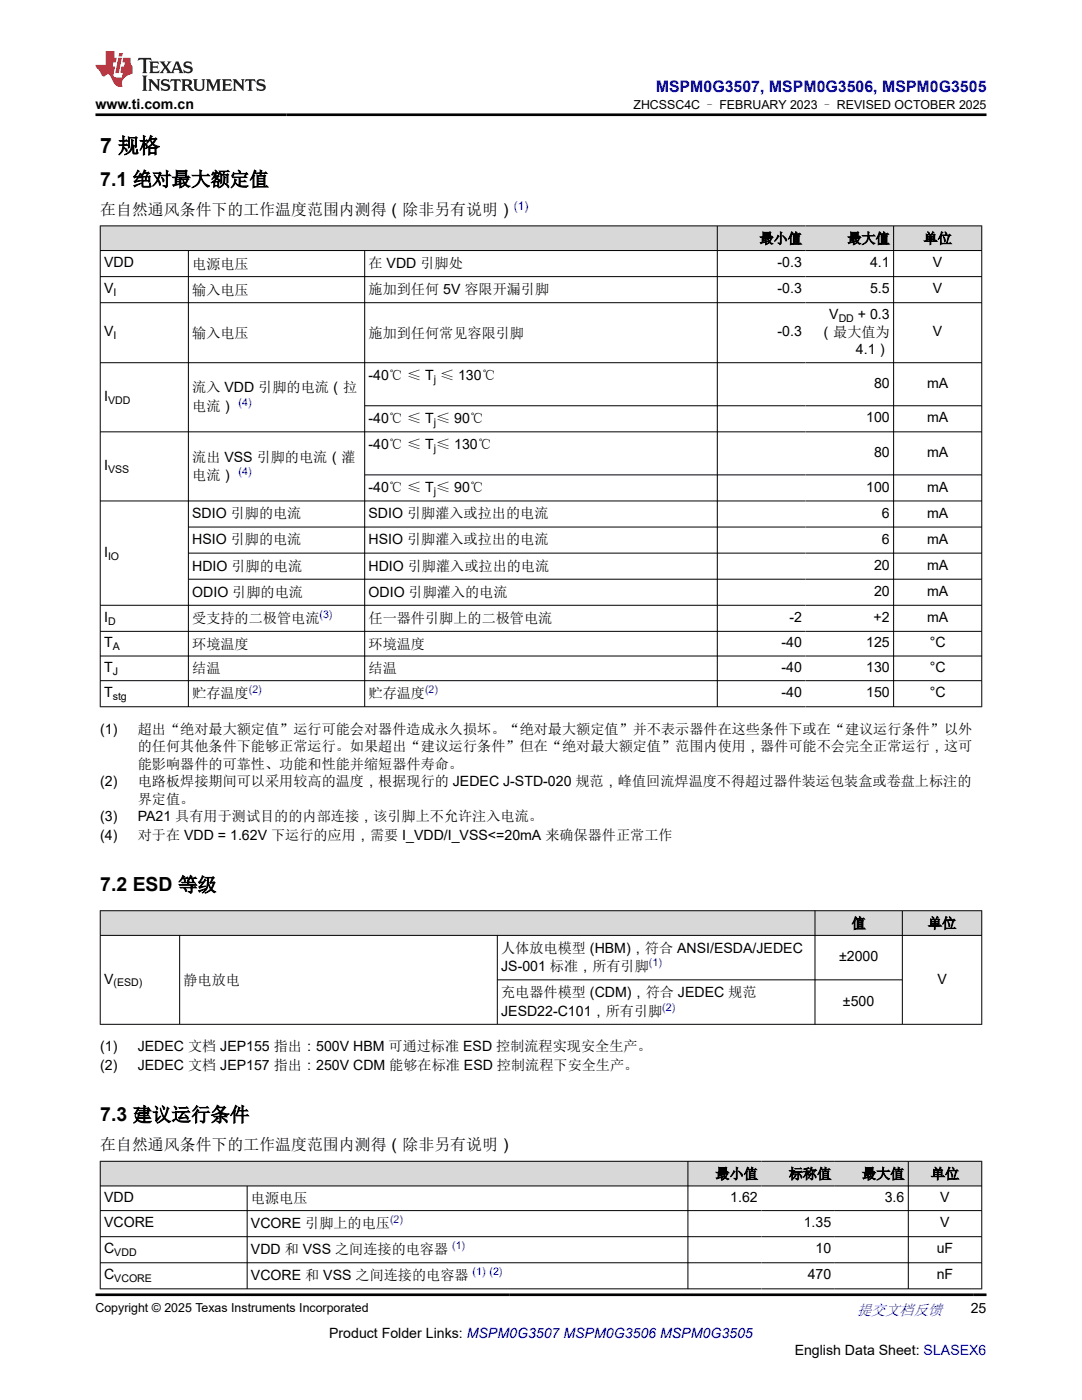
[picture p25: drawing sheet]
<svg xmlns="http://www.w3.org/2000/svg" width="216mm" height="279mm" viewBox="0 0 216 279" stroke-linecap="round" stroke-linejoin="round" font-family="sans-serif">
<defs><g id="words">
<text font-size="4.2" x="20" y="30.5">7 规格</text>
<g font-size="3.9">
<text x="20" y="37.1">7.1 绝对最大额定值</text>
<text x="20" y="177.9">7.2 ESD 等级</text>
<text x="20" y="223.8">7.3 建议运行条件</text>
</g>
<text font-size="3.2" fill="#00f" x="130.9" y="18.3">MSPM0G3507, MSPM0G3506, MSPM0G3505</text>
<g font-size="3.2">
<text x="20" y="42.9">在自然通风条件下的工作温度范围内测得（除非另有说明）</text>
<text x="20" y="229.6">在自然通风条件下的工作温度范围内测得（除非另有说明）</text>
</g>
<text font-size="3" fill="#00f" x="171" y="262.4">提交文档反馈</text>
<g font-size="2.8">
<text x="19.1" y="21.7">www.ti.com.cn</text>
<text x="20.8" y="53.3">VDD</text>
<text x="38.4" y="53.6">电源电压</text>
<text x="73.5" y="53.5">在 VDD 引脚处</text>
<text x="151.5" y="48.6">最小值</text>
<text x="155.2" y="53.3">-0.3</text>
<text x="169.1" y="48.6">最大值</text>
<text x="173.6" y="53.3">4.1</text>
<text x="184.3" y="48.6">单位</text>
<text x="186.2" y="53.3">V</text>
<text x="20.8" y="58.5">V</text>
<text x="38.4" y="58.8">输入电压</text>
<text x="73.5" y="58.7">施加到任何 5V 容限开漏引脚</text>
<text x="155.2" y="58.5">-0.3</text>
<text x="173.6" y="58.5">5.5</text>
<text x="186.2" y="58.5">V</text>
<text x="165.5" y="63.6">V</text>
<text x="171.2" y="63.6">+ 0.3</text>
<text x="20.8" y="67.1">V</text>
<text x="38.4" y="67.4">输入电压</text>
<text x="73.5" y="67.4">施加到任何常见容限引脚</text>
<text x="155.2" y="67.1">-0.3</text>
<text x="163.4" y="67.3">（最大值为</text>
<text x="170.8" y="70.7">4.1）</text>
<text x="186.2" y="67.1">V</text>
<text x="73.5" y="75.9">-40℃ ≤ T ≤ 130℃</text>
<text x="174.4" y="77.4">80</text>
<text x="185" y="77.4">mA</text>
<text x="20.8" y="80">I</text>
<text x="38.4" y="78.3">流入 VDD 引脚的电流（拉</text>
<text x="38.4" y="82">电流）</text>
<text x="73.5" y="84.5">-40℃ ≤ T≤ 90℃</text>
<text x="73.5" y="89.7">-40℃ ≤ T≤ 130℃</text>
<text x="172.8" y="84.3">100</text>
<text x="185" y="84.3">mA</text>
<text x="20.8" y="93.8">I</text>
<text x="38.4" y="92.1">流出 VSS 引脚的电流（灌</text>
<text x="38.4" y="95.8">电流）</text>
<text x="174.4" y="91.2">80</text>
<text x="185" y="91.2">mA</text>
<text x="73.5" y="98.2">-40℃ ≤ T≤ 90℃</text>
<text x="172.8" y="98.1">100</text>
<text x="185" y="98.1">mA</text>
<text x="38.4" y="103.5">SDIO 引脚的电流</text>
<text x="73.5" y="103.5">SDIO 引脚灌入或拉出的电流</text>
<text x="176" y="103.3">6</text>
<text x="185" y="103.3">mA</text>
<text x="20.8" y="111.1">I</text>
<text x="38.4" y="108.7">HSIO 引脚的电流</text>
<text x="38.4" y="113.9">HDIO 引脚的电流</text>
<text x="73.5" y="108.7">HSIO 引脚灌入或拉出的电流</text>
<text x="73.5" y="113.9">HDIO 引脚灌入或拉出的电流</text>
<text x="174.4" y="113.7">20</text>
<text x="176" y="108.5">6</text>
<text x="185" y="108.5">mA</text>
<text x="185" y="113.7">mA</text>
<text x="38.4" y="119.1">ODIO 引脚的电流</text>
<text x="73.5" y="119.1">ODIO 引脚灌入的电流</text>
<text x="174.4" y="118.9">20</text>
<text x="185" y="118.9">mA</text>
<text x="20.8" y="124.1">I</text>
<text x="38.4" y="124.3">受支持的二极管电流</text>
<text x="73.5" y="124.4">任一器件引脚上的二极管电流</text>
<text x="157.5" y="124.1">-2</text>
<text x="174.3" y="124.1">+2</text>
<text x="185" y="124.1">mA</text>
<text x="20.8" y="129.2">T</text>
<text x="38.4" y="129.5">环境温度</text>
<text x="73.5" y="129.5">环境温度</text>
<text x="155.9" y="129.2">-40</text>
<text x="172.8" y="129.2">125</text>
<text x="185.5" y="129.2">°C</text>
<text x="20.8" y="134.1">T</text>
<text x="38.4" y="134.4">结温</text>
<text x="73.5" y="134.4">结温</text>
<text x="155.9" y="134.1">-40</text>
<text x="172.8" y="134.1">130</text>
<text x="185.5" y="134.1">°C</text>
<text x="20.8" y="139.2">T</text>
<text x="38.4" y="139.3">贮存温度</text>
<text x="73.5" y="139.3">贮存温度</text>
<text x="155.9" y="139.2">-40</text>
<text x="172.8" y="139.2">150</text>
<text x="185.5" y="139.2">°C</text>
<text x="20" y="146.4">(1)</text>
<text x="27.5" y="146.4">超出“绝对最大额定值”运行可能会对器件造成永久损坏。“绝对最大额定值”并不表示器件在这些条件下或在“建议运行条件”以外</text>
<text x="27.5" y="149.8">的任何其他条件下能够正常运行。如果超出“建议运行条件”但在“绝对最大额定值”范围内使用，器件可能不会完全正常运行，这可</text>
<text x="27.5" y="153.5">能影响器件的可靠性、功能和性能并缩短器件寿命。</text>
<text x="20" y="156.8">(2)</text>
<text x="27.5" y="156.8">电路板焊接期间可以采用较高的温度，根据现行的 JEDEC J-STD-020 规范，峰值回流焊温度不得超过器件装运包装盒或卷盘上标注的</text>
<text x="27.5" y="160.5">界定值。</text>
<text x="20" y="163.9">(3)</text>
<text x="20" y="167.6">(4)</text>
<text x="27.5" y="163.9">PA21 具有用于测试目的的内部连接，该引脚上不允许注入电流。</text>
<text x="27.5" y="167.6">对于在 VDD = 1.62V 下运行的应用，需要 I_VDD/I_VSS&lt;=20mA 来确保器件正常工作</text>
<text x="169.9" y="185.2">值</text>
<text x="185.2" y="185.2">单位</text>
<text x="100" y="190.2">人体放电模型 (HBM)，符合 ANSI/ESDA/JEDEC</text>
<text x="167.4" y="191.8">±2000</text>
<text x="20.8" y="196.3">V</text>
<text x="36.6" y="196.6">静电放电</text>
<text x="100" y="193.8">JS-001 标准，所有引脚</text>
<text x="187" y="196.3">V</text>
<text x="100" y="199">充电器件模型 (CDM)，符合 JEDEC 规范</text>
<text x="100" y="202.7">JESD22-C101，所有引脚</text>
<text x="168.2" y="200.7">±500</text>
<text x="20" y="209.8">(1)</text>
<text x="27.5" y="209.8">JEDEC 文档 JEP155 指出：500V HBM 可通过标准 ESD 控制流程实现安全生产。</text>
<text x="20" y="213.4">(2)</text>
<text x="27.5" y="213.4">JEDEC 文档 JEP157 指出：250V CDM 能够在标准 ESD 控制流程下安全生产。</text>
<text x="20.8" y="239.9">VDD</text>
<text x="142.8" y="235.2">最小值</text>
<text x="145.7" y="239.9">1.62</text>
<text x="157.4" y="235.2">标称值</text>
<text x="172" y="235.2">最大值</text>
<text x="176.6" y="239.9">3.6</text>
<text x="185.7" y="235.2">单位</text>
<text x="187.6" y="239.9">V</text>
<text x="20.8" y="244.9">VCORE</text>
<text x="50.1" y="240.2">电源电压</text>
<text x="50.1" y="245.1">VCORE 引脚上的电压</text>
<text x="160.4" y="244.9">1.35</text>
<text x="187.6" y="244.9">V</text>
<text x="20.8" y="250.1">C</text>
<text x="50.1" y="250.3">VDD 和 VSS 之间连接的电容器</text>
<text x="162.7" y="250.1">10</text>
<text x="186.9" y="250.1">uF</text>
<text x="20.8" y="255.3">C</text>
<text x="50.1" y="255.5">VCORE 和 VSS 之间连接的电容器</text>
<text x="161.2" y="255.3">470</text>
<text x="186.9" y="255.3">nF</text>
<text x="193.7" y="262.1">25</text>
<text x="65.7" y="266.9">Product Folder Links: MSPM0G3507 MSPM0G3506 MSPM0G3505</text>
<text x="158.6" y="270.3">English Data Sheet: SLASEX6</text>
</g>
<g font-size="2.5">
<text x="126.4" y="21.8">ZHCSSC4C – FEBRUARY 2023 – REVISED OCTOBER 2025</text>
<text x="19.1" y="261.8">Copyright © 2025 Texas Instruments Incorporated</text>
</g>
<text font-size="2.4" fill="#00f" x="102.6" y="41.8">(1)</text>
<g font-size="2.1">
<text x="22.6" y="59.1">I</text>
<text x="167.3" y="64.2">DD</text>
<text x="22.6" y="67.7">I</text>
<text x="86.6" y="76.4">j</text>
<text x="21.6" y="80.6">VDD</text>
<text x="86.6" y="85">j</text>
<text x="21.6" y="94.4">VSS</text>
<text x="86.6" y="90.2">j</text>
<text x="86.6" y="98.8">j</text>
<text x="21.6" y="111.7">IO</text>
<text x="21.6" y="124.7">D</text>
<text x="22.5" y="129.8">A</text>
<text x="22.5" y="134.7">J</text>
<text x="22.5" y="139.7">stg</text>
<text x="22.6" y="196.8">(ESD)</text>
<text x="22.8" y="250.7">VDD</text>
<text x="22.8" y="255.9">VCORE</text>
</g>
<g font-size="2.1" fill="#00f">
<text x="47.6" y="81.1">(4)</text>
<text x="47.6" y="94.8">(4)</text>
<text x="63.8" y="123.3">(3)</text>
<text x="49.6" y="138.4">(2)</text>
<text x="84.8" y="138.4">(2)</text>
<text x="129.5" y="192.9">(1)</text>
<text x="132.2" y="201.8">(2)</text>
<text x="77.8" y="244.1">(2)</text>
<text x="90.2" y="249.3">(1)</text>
<text x="94.3" y="254.5">(1) (2)</text>
</g>
</g></defs>
<g fill="#d8d8d8">
<path d="M20 45.1h175.9v4.9h-175.9z" fill-rule="evenodd"/>
<path d="M20.1 45.1h123v4.8h-123z" fill-rule="evenodd"/>
<path d="M143.2 45.1h17.5v4.8h-17.5z" fill-rule="evenodd"/>
<path d="M160.7 45.1h17.5v4.8h-17.5z" fill-rule="evenodd"/>
<path d="M178.4 45.1h17.4v4.8h-17.4z" fill-rule="evenodd"/>
</g>
<g fill="none" stroke="#000" stroke-width=".2">
<path d="M19.9 45.1h176.1M19.9 50h176.1M19.9 55.2h176.1M20 45v96.1M37.6 50v91.1M72.8 50v91.1M143.1 45v96.1M178.3 45v96.1M195.9 45v96.1M19.9 60.4h176.1M19.9 72.4h176.1M19.9 86.2h176.1"/>
<path d="M72.8 81h123.2M72.8 94.8h123.2M196 100h-176.1M37.6 105.2h158.4M37.6 110.4h158.4M37.6 115.6h158.4M19.9 120.8h176.1M19.9 126h176.1M19.9 130.9h176.1M19.9 135.8h176.1M19.9 141h176.1"/>
</g>
<g fill="#d8d8d8">
<path d="M20 181.8h175.9v4.9h-175.9z" fill-rule="evenodd"/>
<path d="M20.1 181.8h142.5v4.8h-142.5z" fill-rule="evenodd"/>
<path d="M162.7 181.8h17.3v4.8h-17.3z" fill-rule="evenodd"/>
<path d="M180.1 181.8h15.7v4.8h-15.7z" fill-rule="evenodd"/>
</g>
<path d="M19.9 181.8h176.1M19.9 186.7h176.1M20 181.7v22.8M35.8 186.7v17.8M99.2 186.7v17.8M99.2 195.6h80.9M162.6 181.7v22.8M180.1 181.7v22.8M195.9 181.7v22.8M19.9 204.4h176.1" fill="none" stroke="#000" stroke-width=".2"/>
<g fill="#d8d8d8">
<path d="M20 231.8h175.9v4.9h-175.9z" fill-rule="evenodd"/>
<path d="M20.1 231.8h117.1v4.8h-117.1z" fill-rule="evenodd"/>
<path d="M137.3 231.8h14.6v4.8h-14.6z" fill-rule="evenodd"/>
<path d="M151.9 231.8h14.7v4.8h-14.7z" fill-rule="evenodd"/>
<path d="M166.6 231.8h14.6v4.8h-14.6z" fill-rule="evenodd"/>
<path d="M181.3 231.8h14.5v4.8h-14.5z" fill-rule="evenodd"/>
</g>
<path d="M19.9 231.8h176.1M19.9 236.7h176.1M20 231.7v25.6M49.3 236.7v20.6M137.3 231.7v25.6M181.2 231.7v25.6M195.9 231.7v25.6M19.9 241.6h176.1M19.9 246.8h176.1M19.9 252h176.1M19.9 257.2h176.1" fill="none" stroke="#000" stroke-width=".2"/>
<path d="M27.7 11.6l-.2 .5 .5-.2h.6v.1v2.2l-.2 .4h1l-.2-.4v-2.2v-.1h.5l.5 .2-.1-.5zM29.8 12.3l.2 .4v1.5l-.2 .4h1.9l.1-.6a1.08 1.08 0 0 1-1.3 .2v-.7h.6l.4 .2v-.7l-.4 .2h-.6v-.5l.2-.2a1 1 0 0 1 1 .3l-.1-.5zM31.8 12.3l1 1.1-1 1.2h.9l-.2-.2 .4-.8 .5 .8-.2 .2h1.6l-.2-.2 .1-.5h1l.1 .5-.1 .2h.9l-.2-.3-.8-2h-.5l-1 2.2-.8-1.1 .9-1.1h-.8l.2 .2-.5 .6-.3-.6 .1-.2zM35.2 12.7l.4 1h-.8zM36.8 12.4a.65 .65 0 0 0-.2 .7 .65 .65 0 0 0 .6 .5l.7 .1 .1 .3a.79 .79 0 0 1-.7 .4 .79 .79 0 0 1-.7-.5l.1 .7 .2-.1a.93 .93 0 0 0 1.1 .1 .93 .93 0 0 0 .4-1 1.46 1.46 0 0 0-1.2-.6l-.1-.3a1.09 1.09 0 0 1 1.2 .2l-.2-.6-.1 .1-.6-.2zM28.4 15.1l.2 .4v2.2l-.2 .4h1l-.2-.4v-2.2l.2-.4zM29.6 15.8l.2 .4v1.5l-.2 .4h.8l-.3-.4v-1.3l1.7 1.8v-2l.2-.4h-.8l.2 .2 .1 1.1-1.2-1.3zM32.3 15.9a.65 .65 0 0 0-.2 .8 .65 .65 0 0 0 .7 .4l.6 .2 .1 .2a.79 .79 0 0 1-.7 .4 .79 .79 0 0 1-.7-.5l.1 .7 .2-.1a.93 .93 0 0 0 1.1 .1 .93 .93 0 0 0 .4-.9 1.46 1.46 0 0 0-1.2-.6l-.1-.4a1.09 1.09 0 0 1 1.2 .2l-.2-.6-.1 .1-.6-.1zM34.1 15.8l-.1 .6a.63 .63 0 0 1 .7-.3l.1 1.6-.3 .4h1l-.2-.4v-1.6a.66 .66 0 0 1 .8 .3l-.1-.6zM36.2 15.8l.2 .4v1.5l-.2 .4h.9l-.2-.2v-.7h.5l.1 .2a.79 .79 0 0 0 1.2 .6l-1-.9a.61 .61 0 0 0 .6-.6 .61 .61 0 0 0-.5-.7zM36.9 16.1h.2a.47 .47 0 0 1 .5 .1 .47 .47 0 0 1 .1 .5l-.2 .1-.6 .1zM38.5 15.8l.2 .2a2.27 2.27 0 0 0 .4 2 1.04 1.04 0 0 0 1.7-.7v-1.3l.2-.2h-.8l.2 .4v1.1a.6 .6 0 0 1-.6 .6 .6 .6 0 0 1-.6-.6v-1.1l.3-.4zM41.1 15.8l.2 .4v1.5l-.2 .4h.7l-.2-.4v-1.4l.9 1.9 .8-1.9v1.4l-.2 .4h1l-.3-.4v-1.5l.3-.4h-.8l-.7 1.5-.7-1.5zM44.3 15.8l.2 .4v1.5l-.2 .4h1.9l.1-.6a1.09 1.09 0 0 1-1.3 .2v-.7h.6l.4 .2v-.6l-.4 .2h-.6v-.6l.2-.1a1.01 1.01 0 0 1 1 .3l-.1-.6zM46.4 15.8l.3 .4v1.5l-.3 .4h.8l-.2-.4v-1.3l1.6 1.8v-2l.2-.4h-.7l.2 .2v1.1l-1.2-1.3zM49 15.8l-.1 .6a.63 .63 0 0 1 .8-.3v1.6l-.3 .4h1l-.2-.4v-1.6a.66 .66 0 0 1 .8 .3l-.1-.6zM51.4 15.9a.65 .65 0 0 0-.2 .8 .65 .65 0 0 0 .6 .4l.6 .2 .2 .2a.79 .79 0 0 1-.8 .4 .79 .79 0 0 1-.6-.5l.1 .7 .2-.1a.93 .93 0 0 0 1 .1 .93 .93 0 0 0 .5-.9 1.46 1.46 0 0 0-1.3-.6l-.1-.4a1.09 1.09 0 0 1 1.3 .2l-.2-.6-.2 .1-.5-.1z" fill="#231f20"/>
<path d="M21.1 10.2v2.8h-2v.3l.9 1a.95 .95 0 0 0 .9 .9 .59 .59 0 0 1 .6-.4 .59 .59 0 0 1 .5 .4l.4 .7a1.59 1.59 0 0 0 2.1 1.4 1.61 1.61 0 0 1 1-2.3l1-.3-.1-1.5a1.59 1.59 0 0 1-.4-1.7h-1.4l-.2 .9h.5l-.1 .9h-.5l-.2 1v.2l.4 .1-.2 .9h-.6a.73 .73 0 0 1-1.1-.7l.3-1.5h-.5l.2-.9h.5l.2-.9h-.5v-1.3zM23.6 11.5l-.6 3.1h.7l.6-3.1zM23.8 10.6l-.1 .6h.7l.1-.6z" fill="#ed1c24"/>
<path d="M19.1 22.9h177.8M19.1 258.4h177.8" fill="none" stroke="#000" stroke-width=".53"/>
<use href="#words"/>
</svg>
